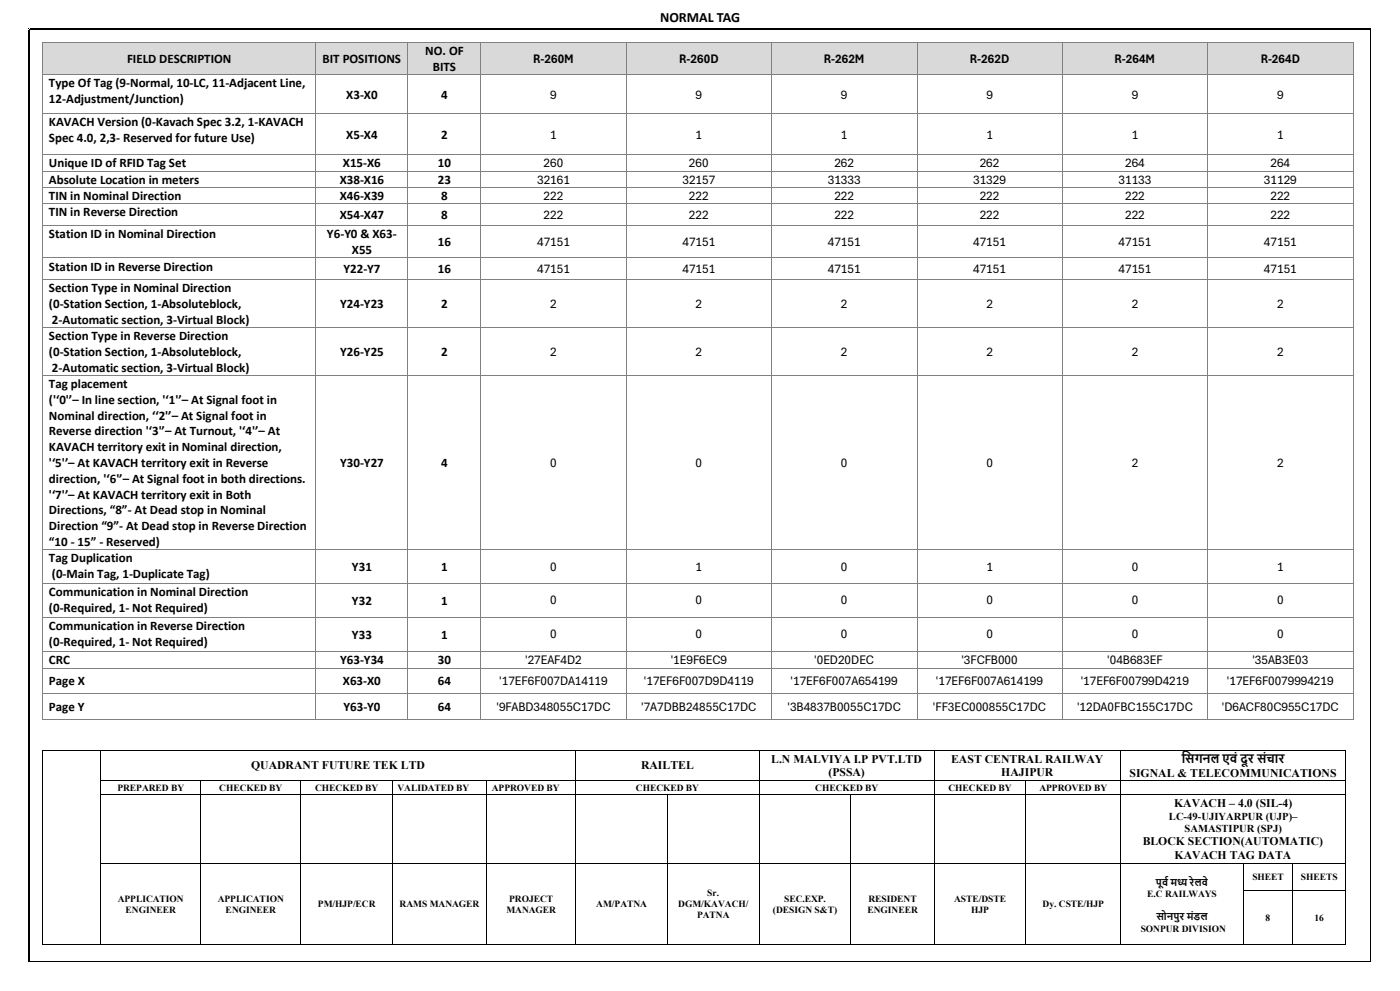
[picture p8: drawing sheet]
<svg xmlns="http://www.w3.org/2000/svg" width="420mm" height="297mm" viewBox="0 0 420 297" stroke-linecap="round" stroke-linejoin="round" font-family="sans-serif">
<defs><g id="words">
<text font-size="4.2" x="198" y="6.5">NORMAL TAG</text>
<g font-size="3.9">
<text x="127.6" y="16.6">NO. OF</text>
<text x="38.1" y="18.9">FIELD DESCRIPTION</text>
<text x="96.8" y="18.9">BIT POSITIONS</text>
<text x="129.8" y="21.3">BITS</text>
<text x="160" y="18.9">R-260M</text>
<text x="203.8" y="18.9">R-260D</text>
<text x="247.2" y="18.9">R-262M</text>
<text x="291" y="18.9">R-262D</text>
<text x="334.4" y="18.9">R-264M</text>
<text x="378.2" y="18.9">R-264D</text>
<text x="14.7" y="26.2">Type Of Tag (9-Normal, 10-LC, 11-Adjacent Line,</text>
<text x="103.9" y="29.6">X3-X0</text>
<text x="132.3" y="29.6">4</text>
<text x="165.1" y="29.6">9</text>
<text x="208.7" y="29.6">9</text>
<text x="252.3" y="29.6">9</text>
<text x="295.9" y="29.6">9</text>
<text x="339.5" y="29.6">9</text>
<text x="383.1" y="29.6">9</text>
<text x="14.7" y="31">12-Adjustment/Junction)</text>
<text x="14.7" y="37.9">KAVACH Version (0-Kavach Spec 3.2, 1-KAVACH</text>
<text x="103.9" y="41.6">X5-X4</text>
<text x="132.3" y="41.6">2</text>
<text x="165.1" y="41.5">1</text>
<text x="208.7" y="41.5">1</text>
<text x="252.3" y="41.5">1</text>
<text x="295.9" y="41.5">1</text>
<text x="339.5" y="41.5">1</text>
<text x="383.1" y="41.5">1</text>
<text x="14.7" y="42.6">Spec 4.0, 2,3- Reserved for future Use)</text>
<text x="14.7" y="50.1">Unique ID of RFID Tag Set</text>
<text x="102.9" y="50.1">X15-X6</text>
<text x="131.3" y="50.1">10</text>
<text x="163.1" y="50.1">260</text>
<text x="206.7" y="50.1">260</text>
<text x="250.3" y="50.1">262</text>
<text x="293.9" y="50.1">262</text>
<text x="337.5" y="50.1">264</text>
<text x="381.1" y="50.1">264</text>
<text x="14.7" y="55">Absolute Location in meters</text>
<text x="14.7" y="60">TIN in Nominal Direction</text>
<text x="101.9" y="55">X38-X16</text>
<text x="101.9" y="60">X46-X39</text>
<text x="131.3" y="55">23</text>
<text x="132.3" y="60">8</text>
<text x="161.1" y="55">32161</text>
<text x="163.1" y="59.9">222</text>
<text x="204.7" y="55">32157</text>
<text x="206.7" y="59.9">222</text>
<text x="248.4" y="55">31333</text>
<text x="250.3" y="59.9">222</text>
<text x="292" y="55">31329</text>
<text x="293.9" y="59.9">222</text>
<text x="335.6" y="55">31133</text>
<text x="337.5" y="59.9">222</text>
<text x="379.2" y="55">31129</text>
<text x="381.1" y="59.9">222</text>
<text x="14.7" y="64.9">TIN in Reverse Direction</text>
<text x="101.9" y="65.7">X54-X47</text>
<text x="132.3" y="65.7">8</text>
<text x="163.1" y="65.7">222</text>
<text x="206.7" y="65.7">222</text>
<text x="250.3" y="65.7">222</text>
<text x="293.9" y="65.7">222</text>
<text x="337.5" y="65.7">222</text>
<text x="381.1" y="65.7">222</text>
<text x="14.7" y="71.4">Station ID in Nominal Direction</text>
<text x="98.1" y="71.4">Y6-Y0 &amp; X63-</text>
<text x="105.5" y="76.2">X55</text>
<text x="131.3" y="73.8">16</text>
<text x="161.1" y="73.8">47151</text>
<text x="204.7" y="73.8">47151</text>
<text x="248.4" y="73.8">47151</text>
<text x="292" y="73.8">47151</text>
<text x="335.6" y="73.8">47151</text>
<text x="379.2" y="73.8">47151</text>
<text x="14.7" y="81.1">Station ID in Reverse Direction</text>
<text x="103" y="81.8">Y22-Y7</text>
<text x="131.3" y="81.8">16</text>
<text x="161.1" y="81.8">47151</text>
<text x="204.7" y="81.8">47151</text>
<text x="248.4" y="81.8">47151</text>
<text x="292" y="81.8">47151</text>
<text x="335.6" y="81.8">47151</text>
<text x="379.2" y="81.8">47151</text>
<text x="14.7" y="87.5">Section Type in Nominal Direction</text>
<text x="14.7" y="92.2">(0-Station Section, 1-Absoluteblock,</text>
<text x="102" y="92.2">Y24-Y23</text>
<text x="132.3" y="92.2">2</text>
<text x="165.1" y="92.2">2</text>
<text x="208.7" y="92.2">2</text>
<text x="252.3" y="92.2">2</text>
<text x="295.9" y="92.2">2</text>
<text x="339.5" y="92.2">2</text>
<text x="383.1" y="92.2">2</text>
<text x="14.7" y="101.9">Section Type in Reverse Direction</text>
<text x="15.6" y="97">2-Automatic section, 3-Virtual Block)</text>
<text x="14.7" y="106.6">(0-Station Section, 1-Absoluteblock,</text>
<text x="102" y="106.6">Y26-Y25</text>
<text x="132.3" y="106.6">2</text>
<text x="165.1" y="106.6">2</text>
<text x="208.7" y="106.6">2</text>
<text x="252.3" y="106.6">2</text>
<text x="295.9" y="106.6">2</text>
<text x="339.5" y="106.6">2</text>
<text x="383.1" y="106.6">2</text>
<text x="15.6" y="111.4">2-Automatic section, 3-Virtual Block)</text>
<text x="14.7" y="116.3">Tag placement</text>
<text x="14.7" y="121">('‘0'’– In line section, '‘1'’– At Signal foot in</text>
<text x="14.7" y="125.7">Nominal direction, ‘‘2'’– At Signal foot in</text>
<text x="14.7" y="130.4">Reverse direction '‘3'’– At Turnout, '‘4'’– At</text>
<text x="14.7" y="135.2">KAVACH territory exit in Nominal direction,</text>
<text x="14.7" y="139.9">'‘5'’– At KAVACH territory exit in Reverse</text>
<text x="102" y="139.9">Y30-Y27</text>
<text x="132.3" y="139.9">4</text>
<text x="165.1" y="139.9">0</text>
<text x="208.7" y="139.9">0</text>
<text x="252.3" y="139.9">0</text>
<text x="295.9" y="139.9">0</text>
<text x="339.5" y="139.9">2</text>
<text x="383.1" y="139.9">2</text>
<text x="14.7" y="144.7">direction, '‘6'’– At Signal foot in both directions.</text>
<text x="14.7" y="149.4">'‘7'’– At KAVACH territory exit in Both</text>
<text x="14.7" y="154.2">Directions, “8”- At Dead stop in Nominal</text>
<text x="14.7" y="158.9">Direction “9”- At Dead stop in Reverse Direction</text>
<text x="14.7" y="163.6">“10 - 15” - Reserved)</text>
<text x="14.7" y="168.6">Tag Duplication</text>
<text x="15.6" y="173.3">(0-Main Tag, 1-Duplicate Tag)</text>
<text x="105.6" y="171.1">Y31</text>
<text x="132.3" y="171.1">1</text>
<text x="165.1" y="171.1">0</text>
<text x="208.7" y="171.1">1</text>
<text x="252.3" y="171.1">0</text>
<text x="295.9" y="171.1">1</text>
<text x="339.5" y="171.1">0</text>
<text x="383.1" y="171.1">1</text>
<text x="14.7" y="178.5">Communication in Nominal Direction</text>
<text x="14.7" y="183.3">(0-Required, 1- Not Required)</text>
<text x="105.6" y="181.2">Y32</text>
<text x="132.3" y="181.2">1</text>
<text x="165.1" y="181.2">0</text>
<text x="208.7" y="181.2">0</text>
<text x="252.3" y="181.2">0</text>
<text x="295.9" y="181.2">0</text>
<text x="339.5" y="181.2">0</text>
<text x="383.1" y="181.2">0</text>
<text x="14.7" y="188.7">Communication in Reverse Direction</text>
<text x="105.6" y="191.4">Y33</text>
<text x="132.3" y="191.4">1</text>
<text x="165.1" y="191.3">0</text>
<text x="208.7" y="191.3">0</text>
<text x="252.3" y="191.3">0</text>
<text x="295.9" y="191.3">0</text>
<text x="339.5" y="191.3">0</text>
<text x="383.1" y="191.3">0</text>
<text x="14.7" y="193.5">(0-Required, 1- Not Required)</text>
<text x="14.7" y="199">CRC</text>
<text x="102" y="199">Y63-Y34</text>
<text x="131.3" y="199">30</text>
<text x="157.5" y="199">'27EAF4D2</text>
<text x="201.2" y="199">'1E9F6EC9</text>
<text x="244.3" y="199">'0ED20DEC</text>
<text x="288.4" y="199">'3FCFB000</text>
<text x="332.2" y="199">'04B683EF</text>
<text x="375.7" y="199">'35AB3E03</text>
<text x="14.7" y="205.4">Page X</text>
<text x="102.9" y="205.4">X63-X0</text>
<text x="131.3" y="205.4">64</text>
<text x="149.8" y="205.3">'17EF6F007DA14119</text>
<text x="193.2" y="205.3">'17EF6F007D9D4119</text>
<text x="237.2" y="205.3">'17EF6F007A654199</text>
<text x="280.8" y="205.3">'17EF6F007A614199</text>
<text x="324.2" y="205.3">'17EF6F00799D4219</text>
<text x="368.1" y="205.3">'17EF6F0079994219</text>
<text x="14.7" y="213">Page Y</text>
<text x="103" y="213">Y63-Y0</text>
<text x="131.3" y="213">64</text>
<text x="148.9" y="213">'9FABD348055C17DC</text>
<text x="192.3" y="213">'7A7DBB24855C17DC</text>
<text x="236.2" y="213">'3B4837B0055C17DC</text>
<text x="279.9" y="213">'FF3EC000855C17DC</text>
<text x="323.1" y="213">'12DA0FBC155C17DC</text>
<text x="366.6" y="213">'D6ACF80C955C17DC</text>
</g>
<g font-size="3.5">
<text x="75.3" y="230.6">QUADRANT FUTURE TEK LTD</text>
<text x="192.3" y="230.6">RAILTEL</text>
<text x="231.4" y="228.6">L.N MALVIYA I.P PVT.LTD</text>
<text x="248.5" y="232.7">(PSSA)</text>
<text x="285.4" y="228.6">EAST CENTRAL RAILWAY</text>
<text x="300.4" y="232.7">HAJIPUR</text>
<text x="338.9" y="233">SIGNAL &amp; TELECOMMUNICATIONS</text>
<text x="354.5" y="228.8">स</text>
<text x="355.6" y="228.8">िगनल एवंदूर संचार</text>
<text x="352.2" y="241.9">KAVACH – 4.0 (SIL-4)</text>
<text x="342.8" y="253.3">BLOCK SECTION(AUTOMATIC)</text>
<text x="352.4" y="257.3">KAVACH TAG DATA</text>
</g>
<g font-size="3.2">
<text x="350.7" y="245.7">LC-49-UJIYARPUR (UJP)–</text>
<text x="355.3" y="249.3">SAMASTIPUR (SPJ)</text>
</g>
<g font-size="2.8">
<text x="35.2" y="237">PREPARED BY</text>
<text x="65.8" y="237">CHECKED BY</text>
<text x="94.5" y="237">CHECKED BY</text>
<text x="119.2" y="237">VALIDATED BY</text>
<text x="147.5" y="237">APPROVED BY</text>
<text x="190.8" y="237">CHECKED BY</text>
<text x="244.6" y="237">CHECKED BY</text>
<text x="284.5" y="237">CHECKED BY</text>
<text x="311.8" y="237">APPROVED BY</text>
<text x="375.7" y="263.8">SHEET</text>
<text x="390.3" y="263.8">SHEETS</text>
<text x="212.2" y="268.7">Sr.</text>
<text x="344.2" y="268.9">E.C RAILWAYS</text>
<text x="346.8" y="265.5">पू</text>
<text x="348.6" y="265.5">र</text>
<text x="348.6" y="265.5">्वमध रेलवे</text>
<text x="353.1" y="265.5">्</text>
<text x="353.1" y="265.5">य</text>
<text x="35.3" y="270.3">APPLICATION</text>
<text x="37.7" y="273.6">ENGINEER</text>
<text x="65.3" y="270.3">APPLICATION</text>
<text x="67.7" y="273.6">ENGINEER</text>
<text x="95.4" y="271.9">PM/HJP/ECR</text>
<text x="119.9" y="271.9">RAMS MANAGER</text>
<text x="151.9" y="273.6">MANAGER</text>
<text x="152.8" y="270.3">PROJECT</text>
<text x="178.9" y="271.9">AM/PATNA</text>
<text x="203.5" y="271.9">DGM/KAVACH/</text>
<text x="209.1" y="275.2">PATNA</text>
<text x="231.9" y="273.6">(DESIGN S&amp;T)</text>
<text x="235.2" y="270.3">SEC.EXP.</text>
<text x="260.2" y="273.6">ENGINEER</text>
<text x="260.5" y="270.3">RESIDENT</text>
<text x="286.2" y="270.3">ASTE/DSTE</text>
<text x="291.3" y="273.6">HJP</text>
<text x="312.8" y="271.9">Dy. CSTE/HJP</text>
<text x="346.9" y="275.8">सोनपु</text>
<text x="353.8" y="275.8">र मंडल</text>
<text x="379.7" y="276">8</text>
<text x="394.3" y="276">16</text>
<text x="342.2" y="279.2">SONPUR DIVISION</text>
</g>
</g></defs>
<g fill="#000">
<path d="M12.6 224.8l.2 .2z" fill-rule="evenodd"/>
<path d="M12.6 224.8l.2 .2z" fill-rule="evenodd"/>
<path d="M12.6 233.7l.2 .2z" fill-rule="evenodd"/>
<path d="M12.6 237.9l.2 .2z" fill-rule="evenodd"/>
<path d="M30.1 224.8l.2 .2z" fill-rule="evenodd"/>
<path d="M30.1 233.7l.2 .2z" fill-rule="evenodd"/>
<path d="M30.1 237.9l.2 .2z" fill-rule="evenodd"/>
<path d="M60.2 233.7l.1 .2z" fill-rule="evenodd"/>
<path d="M60.2 237.9l.1 .2z" fill-rule="evenodd"/>
<path d="M90.1 233.7l.2 .2z" fill-rule="evenodd"/>
<path d="M90.1 237.9l.2 .2z" fill-rule="evenodd"/>
<path d="M117.7 233.7l.1 .2z" fill-rule="evenodd"/>
<path d="M117.7 237.9l.1 .2z" fill-rule="evenodd"/>
<path d="M146 233.7l.2 .2z" fill-rule="evenodd"/>
<path d="M146 237.9l.2 .2z" fill-rule="evenodd"/>
<path d="M172.7 224.8l.1 .2z" fill-rule="evenodd"/>
<path d="M172.7 233.7l.1 .2z" fill-rule="evenodd"/>
<path d="M172.7 237.9l.1 .2z" fill-rule="evenodd"/>
<path d="M200.2 237.9l.1 .2z" fill-rule="evenodd"/>
<path d="M227.7 224.8l.2 .2z" fill-rule="evenodd"/>
<path d="M227.7 233.7l.2 .2z" fill-rule="evenodd"/>
<path d="M227.7 237.9l.2 .2z" fill-rule="evenodd"/>
<path d="M255.2 237.9l.1 .2z" fill-rule="evenodd"/>
<path d="M280.2 224.8l.2 .2z" fill-rule="evenodd"/>
<path d="M280.2 233.7l.2 .2z" fill-rule="evenodd"/>
<path d="M280.2 237.9l.2 .2z" fill-rule="evenodd"/>
<path d="M307.7 233.7l.2 .2z" fill-rule="evenodd"/>
<path d="M307.7 237.9l.2 .2z" fill-rule="evenodd"/>
<path d="M336.1 224.8l.2 .2z" fill-rule="evenodd"/>
<path d="M336.1 233.7l.2 .2z" fill-rule="evenodd"/>
<path d="M336.1 237.9l.2 .2z" fill-rule="evenodd"/>
<path d="M403.6 224.8l.2 .2z" fill-rule="evenodd"/>
<path d="M403.6 224.8l.2 .2z" fill-rule="evenodd"/>
<path d="M403.6 233.7l.2 .2z" fill-rule="evenodd"/>
<path d="M403.6 237.9l.2 .2z" fill-rule="evenodd"/>
<path d="M12.6 258.6l.2 .2z" fill-rule="evenodd"/>
<path d="M30.1 258.6l.2 .2z" fill-rule="evenodd"/>
<path d="M60.2 258.6l.1 .2z" fill-rule="evenodd"/>
<path d="M90.1 258.6l.2 .2z" fill-rule="evenodd"/>
<path d="M117.7 258.6l.1 .2z" fill-rule="evenodd"/>
<path d="M146 258.6l.2 .2z" fill-rule="evenodd"/>
<path d="M172.7 258.6l.1 .2z" fill-rule="evenodd"/>
<path d="M200.2 258.6l.1 .2z" fill-rule="evenodd"/>
<path d="M227.7 258.6l.2 .2z" fill-rule="evenodd"/>
<path d="M255.2 258.6l.1 .2z" fill-rule="evenodd"/>
<path d="M280.2 258.6l.2 .2z" fill-rule="evenodd"/>
<path d="M307.7 258.6l.2 .2z" fill-rule="evenodd"/>
<path d="M336.1 258.6l.2 .2z" fill-rule="evenodd"/>
<path d="M372.9 258.6l.2 .2z" fill-rule="evenodd"/>
<path d="M387.7 258.6l.2 .2z" fill-rule="evenodd"/>
<path d="M403.6 258.6l.2 .2z" fill-rule="evenodd"/>
<path d="M12.6 266.7l.2 .2z" fill-rule="evenodd"/>
<path d="M30.1 266.7l.2 .2z" fill-rule="evenodd"/>
<path d="M60.2 266.7l.1 .2z" fill-rule="evenodd"/>
<path d="M90.1 266.7l.2 .2z" fill-rule="evenodd"/>
<path d="M117.7 266.7l.1 .2z" fill-rule="evenodd"/>
<path d="M146 266.7l.2 .2z" fill-rule="evenodd"/>
<path d="M172.7 266.7l.1 .2z" fill-rule="evenodd"/>
<path d="M200.2 266.7l.1 .2z" fill-rule="evenodd"/>
<path d="M227.7 266.7l.2 .2z" fill-rule="evenodd"/>
<path d="M255.2 266.7l.1 .2z" fill-rule="evenodd"/>
<path d="M280.2 266.7l.2 .2z" fill-rule="evenodd"/>
<path d="M307.7 266.7l.2 .2z" fill-rule="evenodd"/>
<path d="M336.1 266.7l.2 .2z" fill-rule="evenodd"/>
<path d="M372.9 266.7l.2 .2z" fill-rule="evenodd"/>
<path d="M387.7 266.7l.2 .2z" fill-rule="evenodd"/>
<path d="M403.6 266.7l.2 .2z" fill-rule="evenodd"/>
<path d="M12.6 283l.2 .2z" fill-rule="evenodd"/>
<path d="M12.6 283l.2 .2z" fill-rule="evenodd"/>
<path d="M30.1 283l.2 .2z" fill-rule="evenodd"/>
<path d="M60.2 283l.1 .2z" fill-rule="evenodd"/>
<path d="M90.1 283l.2 .2z" fill-rule="evenodd"/>
<path d="M117.7 283l.1 .2z" fill-rule="evenodd"/>
<path d="M146 283l.2 .2z" fill-rule="evenodd"/>
<path d="M172.7 283l.1 .2z" fill-rule="evenodd"/>
<path d="M200.2 283l.1 .2z" fill-rule="evenodd"/>
<path d="M227.7 283l.2 .2z" fill-rule="evenodd"/>
<path d="M255.2 283l.1 .2z" fill-rule="evenodd"/>
<path d="M280.2 283l.2 .2z" fill-rule="evenodd"/>
<path d="M307.7 283l.2 .2z" fill-rule="evenodd"/>
<path d="M336.1 283l.2 .2z" fill-rule="evenodd"/>
<path d="M372.9 283l.2 .2z" fill-rule="evenodd"/>
<path d="M387.7 283l.2 .2z" fill-rule="evenodd"/>
<path d="M403.6 283l.2 .2z" fill-rule="evenodd"/>
<path d="M403.6 283l.2 .2z" fill-rule="evenodd"/>
</g>
<g fill="none" stroke="#000" stroke-width=".3">
<path d="M12.7 225v8.7M12.7 233.9v4M12.7 238.1v20.5M12.8 224.9h17.3M30.2 225v8.7M30.2 233.9v4M30.2 238.1v20.5M30.3 224.9h142.4M30.3 233.8h29.9M30.3 238h29.9M60.2 233.9v4M60.2 238.1v20.5"/>
<path d="M60.3 233.8h29.8M60.3 238h29.8M90.2 233.9v4M90.2 238.1v20.5M90.3 233.8h27.4M90.3 238h27.4M117.7 233.9v4M117.7 238.1v20.5M117.8 233.8h28.2M117.8 238h28.2M146.1 233.9v4M146.1 238.1v20.5"/>
<path d="M146.2 233.8h26.5M146.2 238h26.5M172.7 225v8.7M172.7 233.9v4M172.7 238.1v20.5M172.8 224.9h54.9M172.8 233.8h54.9M172.8 238h27.4M200.3 238.1v20.5M200.3 238h27.4M227.8 225v8.7M227.8 233.9v4"/>
<path d="M227.8 238.1v20.5M227.9 224.9h52.3M227.9 233.8h52.3M227.9 238h27.3M255.3 238.1v20.5M255.3 238h24.9M280.3 225v8.7M280.3 233.9v4M280.3 238.1v20.5M280.4 224.9h55.7M280.4 233.8h27.3M280.4 238h27.3"/>
<path d="M307.8 233.9v4M307.8 238.1v20.5M307.9 233.8h28.2M307.9 238h28.2M336.2 225v8.7M336.2 233.9v4M336.2 238.1v20.5M336.3 224.9h67.3M336.3 233.8h67.3M336.3 238h67.3M403.7 225v8.7M403.7 233.9v4"/>
<path d="M403.7 238.1v20.5M12.7 258.8v7.9M30.2 258.8v7.9M30.3 258.7h29.9M60.2 258.8v7.9M60.3 258.7h29.8M90.2 258.8v7.9M90.3 258.7h27.4M117.7 258.8v7.9M117.8 258.7h28.2M146.1 258.8v7.9M146.2 258.7h26.5"/>
<path d="M172.7 258.8v7.9M172.8 258.7h27.4M200.3 258.8v7.9M200.3 258.7h27.4M227.8 258.8v7.9M227.9 258.7h27.3M255.3 258.8v7.9M255.3 258.7h24.9M280.3 258.8v7.9M280.4 258.7h27.3M307.8 258.8v7.9M307.9 258.7h28.2"/>
<path d="M336.2 258.8v7.9M336.3 258.7h36.6M373 258.8v7.9M373.1 258.7h14.6M387.8 258.8v7.9M387.9 258.7h15.7M403.7 258.8v7.9M12.7 266.9v16.1M30.2 266.9v16.1M60.2 266.9v16.1M90.2 266.9v16.1M117.7 266.9v16.1"/>
<path d="M146.1 266.9v16.1M172.7 266.9v16.1M200.3 266.9v16.1M227.8 266.9v16.1M255.3 266.9v16.1M280.3 266.9v16.1M307.8 266.9v16.1M336.2 266.9v16.1M373 266.9v16.1M373.1 266.8h14.6M387.8 266.9v16.1M387.9 266.8h15.7"/>
<path d="M403.7 266.9v16.1M12.8 283.1h17.3M30.3 283.1h29.9M60.3 283.1h29.8M90.3 283.1h27.4M117.8 283.1h28.2M146.2 283.1h26.5M172.8 283.1h27.4M200.3 283.1h27.4M227.9 283.1h27.3M255.3 283.1h24.9M280.4 283.1h27.3"/>
<path d="M307.9 283.1h28.2M336.3 283.1h36.6M373.1 283.1h14.6M387.9 283.1h15.7"/>
</g>
<g fill="#d9d9d9">
<path d="M12.9 12.9h81.8v9.5h-81.8z" fill-rule="evenodd"/>
<path d="M14.7 15.3h78.2v4.7h-78.2z" fill-rule="evenodd"/>
<path d="M94.9 12.9h27.4v9.5h-27.4z" fill-rule="evenodd"/>
<path d="M96.7 15.3h23.7v4.7h-23.7z" fill-rule="evenodd"/>
<path d="M122.4 12.9h21.8v9.5h-21.8z" fill-rule="evenodd"/>
<path d="M124.3 12.9h18v4.7h-18z" fill-rule="evenodd"/>
<path d="M124.3 17.6h18v4.8h-18z" fill-rule="evenodd"/>
<path d="M144.3 12.9h43.5v9.5h-43.5z" fill-rule="evenodd"/>
<path d="M146.2 15.3h39.7v4.7h-39.7z" fill-rule="evenodd"/>
<path d="M187.9 12.9h43.5v9.5h-43.5z" fill-rule="evenodd"/>
<path d="M189.8 15.3h39.8v4.7h-39.8z" fill-rule="evenodd"/>
<path d="M231.5 12.9h43.5v9.5h-43.5z" fill-rule="evenodd"/>
<path d="M233.4 15.3h39.8v4.7h-39.8z" fill-rule="evenodd"/>
<path d="M275.2 12.9h43.4v9.5h-43.4z" fill-rule="evenodd"/>
<path d="M277 15.3h39.8v4.7h-39.8z" fill-rule="evenodd"/>
<path d="M318.8 12.9h43.4v9.5h-43.4z" fill-rule="evenodd"/>
<path d="M320.6 15.3h39.8v4.7h-39.8z" fill-rule="evenodd"/>
<path d="M362.4 12.9h43.4v9.5h-43.4z" fill-rule="evenodd"/>
<path d="M364.2 15.3h39.8v4.7h-39.8z" fill-rule="evenodd"/>
</g>
<g fill="#808080">
<path d="M12.7 12.7l.2 .2z" fill-rule="evenodd"/>
<path d="M12.7 12.7l.2 .2z" fill-rule="evenodd"/>
</g>
<path d="M12.9 12.8h81.8" fill="none" stroke="#808080" stroke-width=".3"/>
<path d="M94.7 12.7l.2 .2z" fill-rule="evenodd" fill="#808080"/>
<path d="M94.9 12.8h27.4" fill="none" stroke="#808080" stroke-width=".3"/>
<path d="M122.3 12.7l.1 .2z" fill-rule="evenodd" fill="#808080"/>
<path d="M122.4 12.8h21.8" fill="none" stroke="#808080" stroke-width=".3"/>
<path d="M144.2 12.7l.1 .2z" fill-rule="evenodd" fill="#808080"/>
<path d="M144.3 12.8h43.5" fill="none" stroke="#808080" stroke-width=".3"/>
<path d="M187.8 12.7l.1 .2z" fill-rule="evenodd" fill="#808080"/>
<path d="M187.9 12.8h43.5" fill="none" stroke="#808080" stroke-width=".3"/>
<path d="M231.4 12.7l.1 .2z" fill-rule="evenodd" fill="#808080"/>
<path d="M231.5 12.8h43.5" fill="none" stroke="#808080" stroke-width=".3"/>
<path d="M275 12.7l.2 .2z" fill-rule="evenodd" fill="#808080"/>
<path d="M275.2 12.8h43.4" fill="none" stroke="#808080" stroke-width=".3"/>
<path d="M318.6 12.7l.2 .2z" fill-rule="evenodd" fill="#808080"/>
<path d="M318.8 12.8h43.4" fill="none" stroke="#808080" stroke-width=".3"/>
<path d="M362.2 12.7l.2 .2z" fill-rule="evenodd" fill="#808080"/>
<path d="M362.4 12.8h43.4" fill="none" stroke="#808080" stroke-width=".3"/>
<g fill="#808080">
<path d="M405.8 12.7l.2 .2z" fill-rule="evenodd"/>
<path d="M405.8 12.7l.2 .2z" fill-rule="evenodd"/>
</g>
<path d="M12.8 12.9v9.5M94.8 12.9v9.5M122.4 12.9v9.5M144.2 12.9v9.5M187.9 12.9v9.5M231.5 12.9v9.5M275.1 12.9v9.5M318.7 12.9v9.5M362.3 12.9v9.5M405.9 12.9v9.5" fill="none" stroke="#808080" stroke-width=".3"/>
<path d="M12.7 22.4l.2 .1z" fill-rule="evenodd" fill="#808080"/>
<path d="M12.9 22.4h81.8" fill="none" stroke="#808080" stroke-width=".3"/>
<path d="M94.7 22.4l.2 .1z" fill-rule="evenodd" fill="#808080"/>
<path d="M94.9 22.4h27.4" fill="none" stroke="#808080" stroke-width=".3"/>
<path d="M122.3 22.4l.1 .1z" fill-rule="evenodd" fill="#808080"/>
<path d="M122.4 22.4h21.8" fill="none" stroke="#808080" stroke-width=".3"/>
<path d="M144.2 22.4l.1 .1z" fill-rule="evenodd" fill="#808080"/>
<path d="M144.3 22.4h43.5" fill="none" stroke="#808080" stroke-width=".3"/>
<path d="M187.8 22.4l.1 .1z" fill-rule="evenodd" fill="#808080"/>
<path d="M187.9 22.4h43.5" fill="none" stroke="#808080" stroke-width=".3"/>
<path d="M231.4 22.4l.1 .1z" fill-rule="evenodd" fill="#808080"/>
<path d="M231.5 22.4h43.5" fill="none" stroke="#808080" stroke-width=".3"/>
<path d="M275 22.4l.2 .1z" fill-rule="evenodd" fill="#808080"/>
<path d="M275.2 22.4h43.4" fill="none" stroke="#808080" stroke-width=".3"/>
<path d="M318.6 22.4l.2 .1z" fill-rule="evenodd" fill="#808080"/>
<path d="M318.8 22.4h43.4" fill="none" stroke="#808080" stroke-width=".3"/>
<path d="M362.2 22.4l.2 .1z" fill-rule="evenodd" fill="#808080"/>
<path d="M362.4 22.4h43.4" fill="none" stroke="#808080" stroke-width=".3"/>
<path d="M405.8 22.4l.2 .1z" fill-rule="evenodd" fill="#808080"/>
<path d="M12.8 22.5v11.5M94.8 22.5v11.5M122.4 22.5v11.5M144.2 22.5v11.5M187.9 22.5v11.5M231.5 22.5v11.5M275.1 22.5v11.5M318.7 22.5v11.5M362.3 22.5v11.5M405.9 22.5v11.5" fill="none" stroke="#808080" stroke-width=".3"/>
<path d="M12.7 34l.2 .2z" fill-rule="evenodd" fill="#808080"/>
<path d="M12.9 34.1h81.8" fill="none" stroke="#808080" stroke-width=".3"/>
<path d="M94.7 34l.2 .2z" fill-rule="evenodd" fill="#808080"/>
<path d="M94.9 34.1h27.4" fill="none" stroke="#808080" stroke-width=".3"/>
<path d="M122.3 34l.1 .2z" fill-rule="evenodd" fill="#808080"/>
<path d="M122.4 34.1h21.8" fill="none" stroke="#808080" stroke-width=".3"/>
<path d="M144.2 34l.1 .2z" fill-rule="evenodd" fill="#808080"/>
<path d="M144.3 34.1h43.5" fill="none" stroke="#808080" stroke-width=".3"/>
<path d="M187.8 34l.1 .2z" fill-rule="evenodd" fill="#808080"/>
<path d="M187.9 34.1h43.5" fill="none" stroke="#808080" stroke-width=".3"/>
<path d="M231.4 34l.1 .2z" fill-rule="evenodd" fill="#808080"/>
<path d="M231.5 34.1h43.5" fill="none" stroke="#808080" stroke-width=".3"/>
<path d="M275 34l.2 .2z" fill-rule="evenodd" fill="#808080"/>
<path d="M275.2 34.1h43.4" fill="none" stroke="#808080" stroke-width=".3"/>
<path d="M318.6 34l.2 .2z" fill-rule="evenodd" fill="#808080"/>
<path d="M318.8 34.1h43.4" fill="none" stroke="#808080" stroke-width=".3"/>
<path d="M362.2 34l.2 .2z" fill-rule="evenodd" fill="#808080"/>
<path d="M362.4 34.1h43.4" fill="none" stroke="#808080" stroke-width=".3"/>
<path d="M405.8 34l.2 .2z" fill-rule="evenodd" fill="#808080"/>
<path d="M12.8 34.2v12.1M94.8 34.2v12.1M122.4 34.2v12.1M144.2 34.2v12.1M187.9 34.2v12.1M231.5 34.2v12.1M275.1 34.2v12.1M318.7 34.2v12.1M362.3 34.2v12.1M405.9 34.2v12.1" fill="none" stroke="#808080" stroke-width=".3"/>
<path d="M12.7 46.3l.2 .1z" fill-rule="evenodd" fill="#808080"/>
<path d="M12.9 46.4h81.8" fill="none" stroke="#808080" stroke-width=".3"/>
<path d="M94.7 46.3l.2 .1z" fill-rule="evenodd" fill="#808080"/>
<path d="M94.9 46.4h27.4" fill="none" stroke="#808080" stroke-width=".3"/>
<path d="M122.3 46.3l.1 .1z" fill-rule="evenodd" fill="#808080"/>
<path d="M122.4 46.4h21.8" fill="none" stroke="#808080" stroke-width=".3"/>
<path d="M144.2 46.3l.1 .1z" fill-rule="evenodd" fill="#808080"/>
<path d="M144.3 46.4h43.5" fill="none" stroke="#808080" stroke-width=".3"/>
<path d="M187.8 46.3l.1 .1z" fill-rule="evenodd" fill="#808080"/>
<path d="M187.9 46.4h43.5" fill="none" stroke="#808080" stroke-width=".3"/>
<path d="M231.4 46.3l.1 .1z" fill-rule="evenodd" fill="#808080"/>
<path d="M231.5 46.4h43.5" fill="none" stroke="#808080" stroke-width=".3"/>
<path d="M275 46.3l.2 .1z" fill-rule="evenodd" fill="#808080"/>
<path d="M275.2 46.4h43.4" fill="none" stroke="#808080" stroke-width=".3"/>
<path d="M318.6 46.3l.2 .1z" fill-rule="evenodd" fill="#808080"/>
<path d="M318.8 46.4h43.4" fill="none" stroke="#808080" stroke-width=".3"/>
<path d="M362.2 46.3l.2 .1z" fill-rule="evenodd" fill="#808080"/>
<path d="M362.4 46.4h43.4" fill="none" stroke="#808080" stroke-width=".3"/>
<path d="M405.8 46.3l.2 .1z" fill-rule="evenodd" fill="#808080"/>
<path d="M12.8 46.4v4.8M94.8 46.4v4.8M122.4 46.4v4.8M144.2 46.4v4.8M187.9 46.4v4.8M231.5 46.4v4.8M275.1 46.4v4.8M318.7 46.4v4.8M362.3 46.4v4.8M405.9 46.4v4.8" fill="none" stroke="#808080" stroke-width=".3"/>
<path d="M12.7 51.2l.2 .2z" fill-rule="evenodd" fill="#808080"/>
<path d="M12.9 51.3h81.8" fill="none" stroke="#808080" stroke-width=".3"/>
<path d="M94.7 51.2l.2 .2z" fill-rule="evenodd" fill="#808080"/>
<path d="M94.9 51.3h27.4" fill="none" stroke="#808080" stroke-width=".3"/>
<path d="M122.3 51.2l.1 .2z" fill-rule="evenodd" fill="#808080"/>
<path d="M122.4 51.3h21.8" fill="none" stroke="#808080" stroke-width=".3"/>
<path d="M144.2 51.2l.1 .2z" fill-rule="evenodd" fill="#808080"/>
<path d="M144.3 51.3h43.5" fill="none" stroke="#808080" stroke-width=".3"/>
<path d="M187.8 51.2l.1 .2z" fill-rule="evenodd" fill="#808080"/>
<path d="M187.9 51.3h43.5" fill="none" stroke="#808080" stroke-width=".3"/>
<path d="M231.4 51.2l.1 .2z" fill-rule="evenodd" fill="#808080"/>
<path d="M231.5 51.3h43.5" fill="none" stroke="#808080" stroke-width=".3"/>
<path d="M275 51.2l.2 .2z" fill-rule="evenodd" fill="#808080"/>
<path d="M275.2 51.3h43.4" fill="none" stroke="#808080" stroke-width=".3"/>
<path d="M318.6 51.2l.2 .2z" fill-rule="evenodd" fill="#808080"/>
<path d="M318.8 51.3h43.4" fill="none" stroke="#808080" stroke-width=".3"/>
<path d="M362.2 51.2l.2 .2z" fill-rule="evenodd" fill="#808080"/>
<path d="M362.4 51.3h43.4" fill="none" stroke="#808080" stroke-width=".3"/>
<path d="M405.8 51.2l.2 .2z" fill-rule="evenodd" fill="#808080"/>
<path d="M12.8 51.4v4.7M94.8 51.4v4.7M122.4 51.4v4.7M144.2 51.4v4.7M187.9 51.4v4.7M231.5 51.4v4.7M275.1 51.4v4.7M318.7 51.4v4.7M362.3 51.4v4.7M405.9 51.4v4.7" fill="none" stroke="#808080" stroke-width=".3"/>
<path d="M12.7 56.1l.2 .2z" fill-rule="evenodd" fill="#808080"/>
<path d="M12.9 56.2h81.8" fill="none" stroke="#808080" stroke-width=".3"/>
<path d="M94.7 56.1l.2 .2z" fill-rule="evenodd" fill="#808080"/>
<path d="M94.9 56.2h27.4" fill="none" stroke="#808080" stroke-width=".3"/>
<path d="M122.3 56.1l.1 .2z" fill-rule="evenodd" fill="#808080"/>
<path d="M122.4 56.2h21.8" fill="none" stroke="#808080" stroke-width=".3"/>
<path d="M144.2 56.1l.1 .2z" fill-rule="evenodd" fill="#808080"/>
<path d="M144.3 56.2h43.5" fill="none" stroke="#808080" stroke-width=".3"/>
<path d="M187.8 56.1l.1 .2z" fill-rule="evenodd" fill="#808080"/>
<path d="M187.9 56.2h43.5" fill="none" stroke="#808080" stroke-width=".3"/>
<path d="M231.4 56.1l.1 .2z" fill-rule="evenodd" fill="#808080"/>
<path d="M231.5 56.2h43.5" fill="none" stroke="#808080" stroke-width=".3"/>
<path d="M275 56.1l.2 .2z" fill-rule="evenodd" fill="#808080"/>
<path d="M275.2 56.2h43.4" fill="none" stroke="#808080" stroke-width=".3"/>
<path d="M318.6 56.1l.2 .2z" fill-rule="evenodd" fill="#808080"/>
<path d="M318.8 56.2h43.4" fill="none" stroke="#808080" stroke-width=".3"/>
<path d="M362.2 56.1l.2 .2z" fill-rule="evenodd" fill="#808080"/>
<path d="M362.4 56.2h43.4" fill="none" stroke="#808080" stroke-width=".3"/>
<path d="M405.8 56.1l.2 .2z" fill-rule="evenodd" fill="#808080"/>
<path d="M12.8 56.3v4.7M94.8 56.3v4.7M122.4 56.3v4.7M144.2 56.3v4.7M187.9 56.3v4.7M231.5 56.3v4.7M275.1 56.3v4.7M318.7 56.3v4.7M362.3 56.3v4.7M405.9 56.3v4.7" fill="none" stroke="#808080" stroke-width=".3"/>
<path d="M12.7 61l.2 .2z" fill-rule="evenodd" fill="#808080"/>
<path d="M12.9 61.1h81.8" fill="none" stroke="#808080" stroke-width=".3"/>
<path d="M94.7 61l.2 .2z" fill-rule="evenodd" fill="#808080"/>
<path d="M94.9 61.1h27.4" fill="none" stroke="#808080" stroke-width=".3"/>
<path d="M122.3 61l.1 .2z" fill-rule="evenodd" fill="#808080"/>
<path d="M122.4 61.1h21.8" fill="none" stroke="#808080" stroke-width=".3"/>
<path d="M144.2 61l.1 .2z" fill-rule="evenodd" fill="#808080"/>
<path d="M144.3 61.1h43.5" fill="none" stroke="#808080" stroke-width=".3"/>
<path d="M187.8 61l.1 .2z" fill-rule="evenodd" fill="#808080"/>
<path d="M187.9 61.1h43.5" fill="none" stroke="#808080" stroke-width=".3"/>
<path d="M231.4 61l.1 .2z" fill-rule="evenodd" fill="#808080"/>
<path d="M231.5 61.1h43.5" fill="none" stroke="#808080" stroke-width=".3"/>
<path d="M275 61l.2 .2z" fill-rule="evenodd" fill="#808080"/>
<path d="M275.2 61.1h43.4" fill="none" stroke="#808080" stroke-width=".3"/>
<path d="M318.6 61l.2 .2z" fill-rule="evenodd" fill="#808080"/>
<path d="M318.8 61.1h43.4" fill="none" stroke="#808080" stroke-width=".3"/>
<path d="M362.2 61l.2 .2z" fill-rule="evenodd" fill="#808080"/>
<path d="M362.4 61.1h43.4" fill="none" stroke="#808080" stroke-width=".3"/>
<path d="M405.8 61l.2 .2z" fill-rule="evenodd" fill="#808080"/>
<path d="M12.8 61.2v6.4M94.8 61.2v6.4M122.4 61.2v6.4M144.2 61.2v6.4M187.9 61.2v6.4M231.5 61.2v6.4M275.1 61.2v6.4M318.7 61.2v6.4M362.3 61.2v6.4M405.9 61.2v6.4" fill="none" stroke="#808080" stroke-width=".3"/>
<path d="M12.7 67.6l.2 .1z" fill-rule="evenodd" fill="#808080"/>
<path d="M12.9 67.7h81.8" fill="none" stroke="#808080" stroke-width=".3"/>
<path d="M94.7 67.6l.2 .1z" fill-rule="evenodd" fill="#808080"/>
<path d="M94.9 67.7h27.4" fill="none" stroke="#808080" stroke-width=".3"/>
<path d="M122.3 67.6l.1 .1z" fill-rule="evenodd" fill="#808080"/>
<path d="M122.4 67.7h21.8" fill="none" stroke="#808080" stroke-width=".3"/>
<path d="M144.2 67.6l.1 .1z" fill-rule="evenodd" fill="#808080"/>
<path d="M144.3 67.7h43.5" fill="none" stroke="#808080" stroke-width=".3"/>
<path d="M187.8 67.6l.1 .1z" fill-rule="evenodd" fill="#808080"/>
<path d="M187.9 67.7h43.5" fill="none" stroke="#808080" stroke-width=".3"/>
<path d="M231.4 67.6l.1 .1z" fill-rule="evenodd" fill="#808080"/>
<path d="M231.5 67.7h43.5" fill="none" stroke="#808080" stroke-width=".3"/>
<path d="M275 67.6l.2 .1z" fill-rule="evenodd" fill="#808080"/>
<path d="M275.2 67.7h43.4" fill="none" stroke="#808080" stroke-width=".3"/>
<path d="M318.6 67.6l.2 .1z" fill-rule="evenodd" fill="#808080"/>
<path d="M318.8 67.7h43.4" fill="none" stroke="#808080" stroke-width=".3"/>
<path d="M362.2 67.6l.2 .1z" fill-rule="evenodd" fill="#808080"/>
<path d="M362.4 67.7h43.4" fill="none" stroke="#808080" stroke-width=".3"/>
<path d="M405.8 67.6l.2 .1z" fill-rule="evenodd" fill="#808080"/>
<path d="M12.8 67.7v9.5M94.8 67.7v9.5M122.4 67.7v9.5M144.2 67.7v9.5M187.9 67.7v9.5M231.5 67.7v9.5M275.1 67.7v9.5M318.7 67.7v9.5M362.3 67.7v9.5M405.9 67.7v9.5" fill="none" stroke="#808080" stroke-width=".3"/>
<path d="M12.7 77.2l.2 .2z" fill-rule="evenodd" fill="#808080"/>
<path d="M12.9 77.3h81.8" fill="none" stroke="#808080" stroke-width=".3"/>
<path d="M94.7 77.2l.2 .2z" fill-rule="evenodd" fill="#808080"/>
<path d="M94.9 77.3h27.4" fill="none" stroke="#808080" stroke-width=".3"/>
<path d="M122.3 77.2l.1 .2z" fill-rule="evenodd" fill="#808080"/>
<path d="M122.4 77.3h21.8" fill="none" stroke="#808080" stroke-width=".3"/>
<path d="M144.2 77.2l.1 .2z" fill-rule="evenodd" fill="#808080"/>
<path d="M144.3 77.3h43.5" fill="none" stroke="#808080" stroke-width=".3"/>
<path d="M187.8 77.2l.1 .2z" fill-rule="evenodd" fill="#808080"/>
<path d="M187.9 77.3h43.5" fill="none" stroke="#808080" stroke-width=".3"/>
<path d="M231.4 77.2l.1 .2z" fill-rule="evenodd" fill="#808080"/>
<path d="M231.5 77.3h43.5" fill="none" stroke="#808080" stroke-width=".3"/>
<path d="M275 77.2l.2 .2z" fill-rule="evenodd" fill="#808080"/>
<path d="M275.2 77.3h43.4" fill="none" stroke="#808080" stroke-width=".3"/>
<path d="M318.6 77.2l.2 .2z" fill-rule="evenodd" fill="#808080"/>
<path d="M318.8 77.3h43.4" fill="none" stroke="#808080" stroke-width=".3"/>
<path d="M362.2 77.2l.2 .2z" fill-rule="evenodd" fill="#808080"/>
<path d="M362.4 77.3h43.4" fill="none" stroke="#808080" stroke-width=".3"/>
<path d="M405.8 77.2l.2 .2z" fill-rule="evenodd" fill="#808080"/>
<path d="M12.8 77.4v6.2M94.8 77.4v6.2M122.4 77.4v6.2M144.2 77.4v6.2M187.9 77.4v6.2M231.5 77.4v6.2M275.1 77.4v6.2M318.7 77.4v6.2M362.3 77.4v6.2M405.9 77.4v6.2" fill="none" stroke="#808080" stroke-width=".3"/>
<path d="M12.7 83.6l.2 .2z" fill-rule="evenodd" fill="#808080"/>
<path d="M12.9 83.7h81.8" fill="none" stroke="#808080" stroke-width=".3"/>
<path d="M94.7 83.6l.2 .2z" fill-rule="evenodd" fill="#808080"/>
<path d="M94.9 83.7h27.4" fill="none" stroke="#808080" stroke-width=".3"/>
<path d="M122.3 83.6l.1 .2z" fill-rule="evenodd" fill="#808080"/>
<path d="M122.4 83.7h21.8" fill="none" stroke="#808080" stroke-width=".3"/>
<path d="M144.2 83.6l.1 .2z" fill-rule="evenodd" fill="#808080"/>
<path d="M144.3 83.7h43.5" fill="none" stroke="#808080" stroke-width=".3"/>
<path d="M187.8 83.6l.1 .2z" fill-rule="evenodd" fill="#808080"/>
<path d="M187.9 83.7h43.5" fill="none" stroke="#808080" stroke-width=".3"/>
<path d="M231.4 83.6l.1 .2z" fill-rule="evenodd" fill="#808080"/>
<path d="M231.5 83.7h43.5" fill="none" stroke="#808080" stroke-width=".3"/>
<path d="M275 83.6l.2 .2z" fill-rule="evenodd" fill="#808080"/>
<path d="M275.2 83.7h43.4" fill="none" stroke="#808080" stroke-width=".3"/>
<path d="M318.6 83.6l.2 .2z" fill-rule="evenodd" fill="#808080"/>
<path d="M318.8 83.7h43.4" fill="none" stroke="#808080" stroke-width=".3"/>
<path d="M362.2 83.6l.2 .2z" fill-rule="evenodd" fill="#808080"/>
<path d="M362.4 83.7h43.4" fill="none" stroke="#808080" stroke-width=".3"/>
<path d="M405.8 83.6l.2 .2z" fill-rule="evenodd" fill="#808080"/>
<path d="M12.8 83.8v14.2M94.8 83.8v14.2M122.4 83.8v14.2M144.2 83.8v14.2M187.9 83.8v14.2M231.5 83.8v14.2M275.1 83.8v14.2M318.7 83.8v14.2M362.3 83.8v14.2M405.9 83.8v14.2" fill="none" stroke="#808080" stroke-width=".3"/>
<path d="M12.7 98l.2 .2z" fill-rule="evenodd" fill="#808080"/>
<path d="M12.9 98.1h81.8" fill="none" stroke="#808080" stroke-width=".3"/>
<path d="M94.7 98l.2 .2z" fill-rule="evenodd" fill="#808080"/>
<path d="M94.9 98.1h27.4" fill="none" stroke="#808080" stroke-width=".3"/>
<path d="M122.3 98l.1 .2z" fill-rule="evenodd" fill="#808080"/>
<path d="M122.4 98.1h21.8" fill="none" stroke="#808080" stroke-width=".3"/>
<path d="M144.2 98l.1 .2z" fill-rule="evenodd" fill="#808080"/>
<path d="M144.3 98.1h43.5" fill="none" stroke="#808080" stroke-width=".3"/>
<path d="M187.8 98l.1 .2z" fill-rule="evenodd" fill="#808080"/>
<path d="M187.9 98.1h43.5" fill="none" stroke="#808080" stroke-width=".3"/>
<path d="M231.4 98l.1 .2z" fill-rule="evenodd" fill="#808080"/>
<path d="M231.5 98.1h43.5" fill="none" stroke="#808080" stroke-width=".3"/>
<path d="M275 98l.2 .2z" fill-rule="evenodd" fill="#808080"/>
<path d="M275.2 98.1h43.4" fill="none" stroke="#808080" stroke-width=".3"/>
<path d="M318.6 98l.2 .2z" fill-rule="evenodd" fill="#808080"/>
<path d="M318.8 98.1h43.4" fill="none" stroke="#808080" stroke-width=".3"/>
<path d="M362.2 98l.2 .2z" fill-rule="evenodd" fill="#808080"/>
<path d="M362.4 98.1h43.4" fill="none" stroke="#808080" stroke-width=".3"/>
<path d="M405.8 98l.2 .2z" fill-rule="evenodd" fill="#808080"/>
<path d="M12.8 98.2v14.2M94.8 98.2v14.2M122.4 98.2v14.2M144.2 98.2v14.2M187.9 98.2v14.2M231.5 98.2v14.2M275.1 98.2v14.2M318.7 98.2v14.2M362.3 98.2v14.2M405.9 98.2v14.2" fill="none" stroke="#808080" stroke-width=".3"/>
<path d="M12.7 112.4l.2 .2z" fill-rule="evenodd" fill="#808080"/>
<path d="M12.9 112.5h81.8" fill="none" stroke="#808080" stroke-width=".3"/>
<path d="M94.7 112.4l.2 .2z" fill-rule="evenodd" fill="#808080"/>
<path d="M94.9 112.5h27.4" fill="none" stroke="#808080" stroke-width=".3"/>
<path d="M122.3 112.4l.1 .2z" fill-rule="evenodd" fill="#808080"/>
<path d="M122.4 112.5h21.8" fill="none" stroke="#808080" stroke-width=".3"/>
<path d="M144.2 112.4l.1 .2z" fill-rule="evenodd" fill="#808080"/>
<path d="M144.3 112.5h43.5" fill="none" stroke="#808080" stroke-width=".3"/>
<path d="M187.8 112.4l.1 .2z" fill-rule="evenodd" fill="#808080"/>
<path d="M187.9 112.5h43.5" fill="none" stroke="#808080" stroke-width=".3"/>
<path d="M231.4 112.4l.1 .2z" fill-rule="evenodd" fill="#808080"/>
<path d="M231.5 112.5h43.5" fill="none" stroke="#808080" stroke-width=".3"/>
<path d="M275 112.4l.2 .2z" fill-rule="evenodd" fill="#808080"/>
<path d="M275.2 112.5h43.4" fill="none" stroke="#808080" stroke-width=".3"/>
<path d="M318.6 112.4l.2 .2z" fill-rule="evenodd" fill="#808080"/>
<path d="M318.8 112.5h43.4" fill="none" stroke="#808080" stroke-width=".3"/>
<path d="M362.2 112.4l.2 .2z" fill-rule="evenodd" fill="#808080"/>
<path d="M362.4 112.5h43.4" fill="none" stroke="#808080" stroke-width=".3"/>
<path d="M405.8 112.4l.2 .2z" fill-rule="evenodd" fill="#808080"/>
<path d="M12.8 112.6v52.1M94.8 112.6v52.1M122.4 112.6v52.1M144.2 112.6v52.1M187.9 112.6v52.1M231.5 112.6v52.1M275.1 112.6v52.1M318.7 112.6v52.1M362.3 112.6v52.1M405.9 112.6v52.1" fill="none" stroke="#808080" stroke-width=".3"/>
<path d="M12.7 164.7l.2 .2z" fill-rule="evenodd" fill="#808080"/>
<path d="M12.9 164.8h81.8" fill="none" stroke="#808080" stroke-width=".3"/>
<path d="M94.7 164.7l.2 .2z" fill-rule="evenodd" fill="#808080"/>
<path d="M94.9 164.8h27.4" fill="none" stroke="#808080" stroke-width=".3"/>
<path d="M122.3 164.7l.1 .2z" fill-rule="evenodd" fill="#808080"/>
<path d="M122.4 164.8h21.8" fill="none" stroke="#808080" stroke-width=".3"/>
<path d="M144.2 164.7l.1 .2z" fill-rule="evenodd" fill="#808080"/>
<path d="M144.3 164.8h43.5" fill="none" stroke="#808080" stroke-width=".3"/>
<path d="M187.8 164.7l.1 .2z" fill-rule="evenodd" fill="#808080"/>
<path d="M187.9 164.8h43.5" fill="none" stroke="#808080" stroke-width=".3"/>
<path d="M231.4 164.7l.1 .2z" fill-rule="evenodd" fill="#808080"/>
<path d="M231.5 164.8h43.5" fill="none" stroke="#808080" stroke-width=".3"/>
<path d="M275 164.7l.2 .2z" fill-rule="evenodd" fill="#808080"/>
<path d="M275.2 164.8h43.4" fill="none" stroke="#808080" stroke-width=".3"/>
<path d="M318.6 164.7l.2 .2z" fill-rule="evenodd" fill="#808080"/>
<path d="M318.8 164.8h43.4" fill="none" stroke="#808080" stroke-width=".3"/>
<path d="M362.2 164.7l.2 .2z" fill-rule="evenodd" fill="#808080"/>
<path d="M362.4 164.8h43.4" fill="none" stroke="#808080" stroke-width=".3"/>
<path d="M405.8 164.7l.2 .2z" fill-rule="evenodd" fill="#808080"/>
<path d="M12.8 164.9v9.8M94.8 164.9v9.8M122.4 164.9v9.8M144.2 164.9v9.8M187.9 164.9v9.8M231.5 164.9v9.8M275.1 164.9v9.8M318.7 164.9v9.8M362.3 164.9v9.8M405.9 164.9v9.8" fill="none" stroke="#808080" stroke-width=".3"/>
<path d="M12.7 174.7l.2 .2z" fill-rule="evenodd" fill="#808080"/>
<path d="M12.9 174.8h81.8" fill="none" stroke="#808080" stroke-width=".3"/>
<path d="M94.7 174.7l.2 .2z" fill-rule="evenodd" fill="#808080"/>
<path d="M94.9 174.8h27.4" fill="none" stroke="#808080" stroke-width=".3"/>
<path d="M122.3 174.7l.1 .2z" fill-rule="evenodd" fill="#808080"/>
<path d="M122.4 174.8h21.8" fill="none" stroke="#808080" stroke-width=".3"/>
<path d="M144.2 174.7l.1 .2z" fill-rule="evenodd" fill="#808080"/>
<path d="M144.3 174.8h43.5" fill="none" stroke="#808080" stroke-width=".3"/>
<path d="M187.8 174.7l.1 .2z" fill-rule="evenodd" fill="#808080"/>
<path d="M187.9 174.8h43.5" fill="none" stroke="#808080" stroke-width=".3"/>
<path d="M231.4 174.7l.1 .2z" fill-rule="evenodd" fill="#808080"/>
<path d="M231.5 174.8h43.5" fill="none" stroke="#808080" stroke-width=".3"/>
<path d="M275 174.7l.2 .2z" fill-rule="evenodd" fill="#808080"/>
<path d="M275.2 174.8h43.4" fill="none" stroke="#808080" stroke-width=".3"/>
<path d="M318.6 174.7l.2 .2z" fill-rule="evenodd" fill="#808080"/>
<path d="M318.8 174.8h43.4" fill="none" stroke="#808080" stroke-width=".3"/>
<path d="M362.2 174.7l.2 .2z" fill-rule="evenodd" fill="#808080"/>
<path d="M362.4 174.8h43.4" fill="none" stroke="#808080" stroke-width=".3"/>
<path d="M405.8 174.7l.2 .2z" fill-rule="evenodd" fill="#808080"/>
<path d="M12.8 174.9v10M94.8 174.9v10M122.4 174.9v10M144.2 174.9v10M187.9 174.9v10M231.5 174.9v10M275.1 174.9v10M318.7 174.9v10M362.3 174.9v10M405.9 174.9v10" fill="none" stroke="#808080" stroke-width=".3"/>
<path d="M12.7 184.9l.2 .2z" fill-rule="evenodd" fill="#808080"/>
<path d="M12.9 185h81.8" fill="none" stroke="#808080" stroke-width=".3"/>
<path d="M94.7 184.9l.2 .2z" fill-rule="evenodd" fill="#808080"/>
<path d="M94.9 185h27.4" fill="none" stroke="#808080" stroke-width=".3"/>
<path d="M122.3 184.9l.1 .2z" fill-rule="evenodd" fill="#808080"/>
<path d="M122.4 185h21.8" fill="none" stroke="#808080" stroke-width=".3"/>
<path d="M144.2 184.9l.1 .2z" fill-rule="evenodd" fill="#808080"/>
<path d="M144.3 185h43.5" fill="none" stroke="#808080" stroke-width=".3"/>
<path d="M187.8 184.9l.1 .2z" fill-rule="evenodd" fill="#808080"/>
<path d="M187.9 185h43.5" fill="none" stroke="#808080" stroke-width=".3"/>
<path d="M231.4 184.9l.1 .2z" fill-rule="evenodd" fill="#808080"/>
<path d="M231.5 185h43.5" fill="none" stroke="#808080" stroke-width=".3"/>
<path d="M275 184.9l.2 .2z" fill-rule="evenodd" fill="#808080"/>
<path d="M275.2 185h43.4" fill="none" stroke="#808080" stroke-width=".3"/>
<path d="M318.6 184.9l.2 .2z" fill-rule="evenodd" fill="#808080"/>
<path d="M318.8 185h43.4" fill="none" stroke="#808080" stroke-width=".3"/>
<path d="M362.2 184.9l.2 .2z" fill-rule="evenodd" fill="#808080"/>
<path d="M362.4 185h43.4" fill="none" stroke="#808080" stroke-width=".3"/>
<path d="M405.8 184.9l.2 .2z" fill-rule="evenodd" fill="#808080"/>
<path d="M12.8 185.1v10M94.8 185.1v10M122.4 185.1v10M144.2 185.1v10M187.9 185.1v10M231.5 185.1v10M275.1 185.1v10M318.7 185.1v10M362.3 185.1v10M405.9 185.1v10" fill="none" stroke="#808080" stroke-width=".3"/>
<path d="M12.7 195.1l.2 .1z" fill-rule="evenodd" fill="#808080"/>
<path d="M12.9 195.1h81.8" fill="none" stroke="#808080" stroke-width=".3"/>
<path d="M94.7 195.1l.2 .1z" fill-rule="evenodd" fill="#808080"/>
<path d="M94.9 195.1h27.4" fill="none" stroke="#808080" stroke-width=".3"/>
<path d="M122.3 195.1l.1 .1z" fill-rule="evenodd" fill="#808080"/>
<path d="M122.4 195.1h21.8" fill="none" stroke="#808080" stroke-width=".3"/>
<path d="M144.2 195.1l.1 .1z" fill-rule="evenodd" fill="#808080"/>
<path d="M144.3 195.1h43.5" fill="none" stroke="#808080" stroke-width=".3"/>
<path d="M187.8 195.1l.1 .1z" fill-rule="evenodd" fill="#808080"/>
<path d="M187.9 195.1h43.5" fill="none" stroke="#808080" stroke-width=".3"/>
<path d="M231.4 195.1l.1 .1z" fill-rule="evenodd" fill="#808080"/>
<path d="M231.5 195.1h43.5" fill="none" stroke="#808080" stroke-width=".3"/>
<path d="M275 195.1l.2 .1z" fill-rule="evenodd" fill="#808080"/>
<path d="M275.2 195.1h43.4" fill="none" stroke="#808080" stroke-width=".3"/>
<path d="M318.6 195.1l.2 .1z" fill-rule="evenodd" fill="#808080"/>
<path d="M318.8 195.1h43.4" fill="none" stroke="#808080" stroke-width=".3"/>
<path d="M362.2 195.1l.2 .1z" fill-rule="evenodd" fill="#808080"/>
<path d="M362.4 195.1h43.4" fill="none" stroke="#808080" stroke-width=".3"/>
<path d="M405.8 195.1l.2 .1z" fill-rule="evenodd" fill="#808080"/>
<path d="M12.8 195.2v5M94.8 195.2v5M122.4 195.2v5M144.2 195.2v5M187.9 195.2v5M231.5 195.2v5M275.1 195.2v5M318.7 195.2v5M362.3 195.2v5M405.9 195.2v5" fill="none" stroke="#808080" stroke-width=".3"/>
<path d="M12.7 200.2l.2 .2z" fill-rule="evenodd" fill="#808080"/>
<path d="M12.9 200.3h81.8" fill="none" stroke="#808080" stroke-width=".3"/>
<path d="M94.7 200.2l.2 .2z" fill-rule="evenodd" fill="#808080"/>
<path d="M94.9 200.3h27.4" fill="none" stroke="#808080" stroke-width=".3"/>
<path d="M122.3 200.2l.1 .2z" fill-rule="evenodd" fill="#808080"/>
<path d="M122.4 200.3h21.8" fill="none" stroke="#808080" stroke-width=".3"/>
<path d="M144.2 200.2l.1 .2z" fill-rule="evenodd" fill="#808080"/>
<path d="M144.3 200.3h43.5" fill="none" stroke="#808080" stroke-width=".3"/>
<path d="M187.8 200.2l.1 .2z" fill-rule="evenodd" fill="#808080"/>
<path d="M187.9 200.3h43.5" fill="none" stroke="#808080" stroke-width=".3"/>
<path d="M231.4 200.2l.1 .2z" fill-rule="evenodd" fill="#808080"/>
<path d="M231.5 200.3h43.5" fill="none" stroke="#808080" stroke-width=".3"/>
<path d="M275 200.2l.2 .2z" fill-rule="evenodd" fill="#808080"/>
<path d="M275.2 200.3h43.4" fill="none" stroke="#808080" stroke-width=".3"/>
<path d="M318.6 200.2l.2 .2z" fill-rule="evenodd" fill="#808080"/>
<path d="M318.8 200.3h43.4" fill="none" stroke="#808080" stroke-width=".3"/>
<path d="M362.2 200.2l.2 .2z" fill-rule="evenodd" fill="#808080"/>
<path d="M362.4 200.3h43.4" fill="none" stroke="#808080" stroke-width=".3"/>
<path d="M405.8 200.2l.2 .2z" fill-rule="evenodd" fill="#808080"/>
<path d="M12.8 200.4v7.4M94.8 200.4v7.4M122.4 200.4v7.4M144.2 200.4v7.4M187.9 200.4v7.4M231.5 200.4v7.4M275.1 200.4v7.4M318.7 200.4v7.4M362.3 200.4v7.4M405.9 200.4v7.4" fill="none" stroke="#808080" stroke-width=".3"/>
<path d="M12.7 207.8l.2 .2z" fill-rule="evenodd" fill="#808080"/>
<path d="M12.9 207.9h81.8" fill="none" stroke="#808080" stroke-width=".3"/>
<path d="M94.7 207.8l.2 .2z" fill-rule="evenodd" fill="#808080"/>
<path d="M94.9 207.9h27.4" fill="none" stroke="#808080" stroke-width=".3"/>
<path d="M122.3 207.8l.1 .2z" fill-rule="evenodd" fill="#808080"/>
<path d="M122.4 207.9h21.8" fill="none" stroke="#808080" stroke-width=".3"/>
<path d="M144.2 207.8l.1 .2z" fill-rule="evenodd" fill="#808080"/>
<path d="M144.3 207.9h43.5" fill="none" stroke="#808080" stroke-width=".3"/>
<path d="M187.8 207.8l.1 .2z" fill-rule="evenodd" fill="#808080"/>
<path d="M187.9 207.9h43.5" fill="none" stroke="#808080" stroke-width=".3"/>
<path d="M231.4 207.8l.1 .2z" fill-rule="evenodd" fill="#808080"/>
<path d="M231.5 207.9h43.5" fill="none" stroke="#808080" stroke-width=".3"/>
<path d="M275 207.8l.2 .2z" fill-rule="evenodd" fill="#808080"/>
<path d="M275.2 207.9h43.4" fill="none" stroke="#808080" stroke-width=".3"/>
<path d="M318.6 207.8l.2 .2z" fill-rule="evenodd" fill="#808080"/>
<path d="M318.8 207.9h43.4" fill="none" stroke="#808080" stroke-width=".3"/>
<path d="M362.2 207.8l.2 .2z" fill-rule="evenodd" fill="#808080"/>
<path d="M362.4 207.9h43.4" fill="none" stroke="#808080" stroke-width=".3"/>
<path d="M405.8 207.8l.2 .2z" fill-rule="evenodd" fill="#808080"/>
<path d="M12.8 208v7.4" fill="none" stroke="#808080" stroke-width=".3"/>
<g fill="#808080">
<path d="M12.7 215.4l.2 .2z" fill-rule="evenodd"/>
<path d="M12.7 215.4l.2 .2z" fill-rule="evenodd"/>
</g>
<path d="M12.9 215.5h81.8M94.8 208v7.4" fill="none" stroke="#808080" stroke-width=".3"/>
<path d="M94.7 215.4l.2 .2z" fill-rule="evenodd" fill="#808080"/>
<path d="M94.9 215.5h27.4M122.4 208v7.4" fill="none" stroke="#808080" stroke-width=".3"/>
<path d="M122.3 215.4l.1 .2z" fill-rule="evenodd" fill="#808080"/>
<path d="M122.4 215.5h21.8M144.2 208v7.4" fill="none" stroke="#808080" stroke-width=".3"/>
<path d="M144.2 215.4l.1 .2z" fill-rule="evenodd" fill="#808080"/>
<path d="M144.3 215.5h43.5M187.9 208v7.4" fill="none" stroke="#808080" stroke-width=".3"/>
<path d="M187.8 215.4l.1 .2z" fill-rule="evenodd" fill="#808080"/>
<path d="M187.9 215.5h43.5M231.5 208v7.4" fill="none" stroke="#808080" stroke-width=".3"/>
<path d="M231.4 215.4l.1 .2z" fill-rule="evenodd" fill="#808080"/>
<path d="M231.5 215.5h43.5M275.1 208v7.4" fill="none" stroke="#808080" stroke-width=".3"/>
<path d="M275 215.4l.2 .2z" fill-rule="evenodd" fill="#808080"/>
<path d="M275.2 215.5h43.4M318.7 208v7.4" fill="none" stroke="#808080" stroke-width=".3"/>
<path d="M318.6 215.4l.2 .2z" fill-rule="evenodd" fill="#808080"/>
<path d="M318.8 215.5h43.4M362.3 208v7.4" fill="none" stroke="#808080" stroke-width=".3"/>
<path d="M362.2 215.4l.2 .2z" fill-rule="evenodd" fill="#808080"/>
<path d="M362.4 215.5h43.4M405.9 208v7.4" fill="none" stroke="#808080" stroke-width=".3"/>
<g fill="#808080">
<path d="M405.8 215.4l.2 .2z" fill-rule="evenodd"/>
<path d="M405.8 215.4l.2 .2z" fill-rule="evenodd"/>
</g>
<g fill="#000">
<path d="M8.5 8.5h.1v.5h-.1z" fill-rule="evenodd"/>
<path d="M8.5 8.5h.5v.1h-.5z" fill-rule="evenodd"/>
</g>
<g fill="#fff">
<path d="M8.6 8.6h.2v.4h-.2z" fill-rule="evenodd"/>
<path d="M8.6 8.6h.4v.2h-.4z" fill-rule="evenodd"/>
</g>
<g fill="#000">
<path d="M8.8 8.8l.2 .2z" fill-rule="evenodd"/>
<path d="M8.8 8.8l.2 .2z" fill-rule="evenodd"/>
</g>
<path d="M9 8.6h402.1" fill="none" stroke="#000" stroke-width=".3"/>
<path d="M9 8.6h402.1v.2h-402.1z" fill-rule="evenodd" fill="#fff"/>
<path d="M9 8.9h402.1" fill="none" stroke="#000" stroke-width=".3"/>
<g fill="#000">
<path d="M411.1 8.5h.5v.1h-.5z" fill-rule="evenodd"/>
<path d="M411.4 8.5h.2v.5h-.2z" fill-rule="evenodd"/>
</g>
<g fill="#fff">
<path d="M411.2 8.6h.2v.4h-.2z" fill-rule="evenodd"/>
<path d="M411.1 8.6h.3v.2h-.3z" fill-rule="evenodd"/>
</g>
<g fill="#000">
<path d="M411.1 8.8l.1 .2z" fill-rule="evenodd"/>
<path d="M411.1 8.8l.1 .2z" fill-rule="evenodd"/>
</g>
<path d="M8.6 9v279.1" fill="none" stroke="#000" stroke-width=".3"/>
<path d="M8.6 9h.2v279.1h-.2z" fill-rule="evenodd" fill="#fff"/>
<path d="M8.9 9v279.1M411.5 9v279.1" fill="none" stroke="#000" stroke-width=".3"/>
<path d="M411.2 9h.2v279.1h-.2z" fill-rule="evenodd" fill="#fff"/>
<path d="M411.1 9v279.1" fill="none" stroke="#000" stroke-width=".3"/>
<g fill="#000">
<path d="M8.5 288.1h.1v.5h-.1z" fill-rule="evenodd"/>
<path d="M8.5 288.4h.5v.2h-.5z" fill-rule="evenodd"/>
</g>
<g fill="#fff">
<path d="M8.6 288.1h.2v.3h-.2z" fill-rule="evenodd"/>
<path d="M8.6 288.2h.4v.2h-.4z" fill-rule="evenodd"/>
</g>
<g fill="#000">
<path d="M8.8 288.1l.2 .1z" fill-rule="evenodd"/>
<path d="M8.8 288.1l.2 .1z" fill-rule="evenodd"/>
</g>
<path d="M9 288.5h402.1" fill="none" stroke="#000" stroke-width=".3"/>
<path d="M9 288.2h402.1v.2h-402.1z" fill-rule="evenodd" fill="#fff"/>
<path d="M9 288.2h402.1" fill="none" stroke="#000" stroke-width=".3"/>
<g fill="#000">
<path d="M411.1 288.4h.5v.2h-.5z" fill-rule="evenodd"/>
<path d="M411.4 288.1h.2v.5h-.2z" fill-rule="evenodd"/>
</g>
<g fill="#fff">
<path d="M411.2 288.1h.2v.3h-.2z" fill-rule="evenodd"/>
<path d="M411.1 288.2h.3v.2h-.3z" fill-rule="evenodd"/>
</g>
<g fill="#000">
<path d="M411.1 288.1l.1 .1z" fill-rule="evenodd"/>
<path d="M411.1 288.1l.1 .1z" fill-rule="evenodd"/>
</g>
<use href="#words"/>
</svg>
